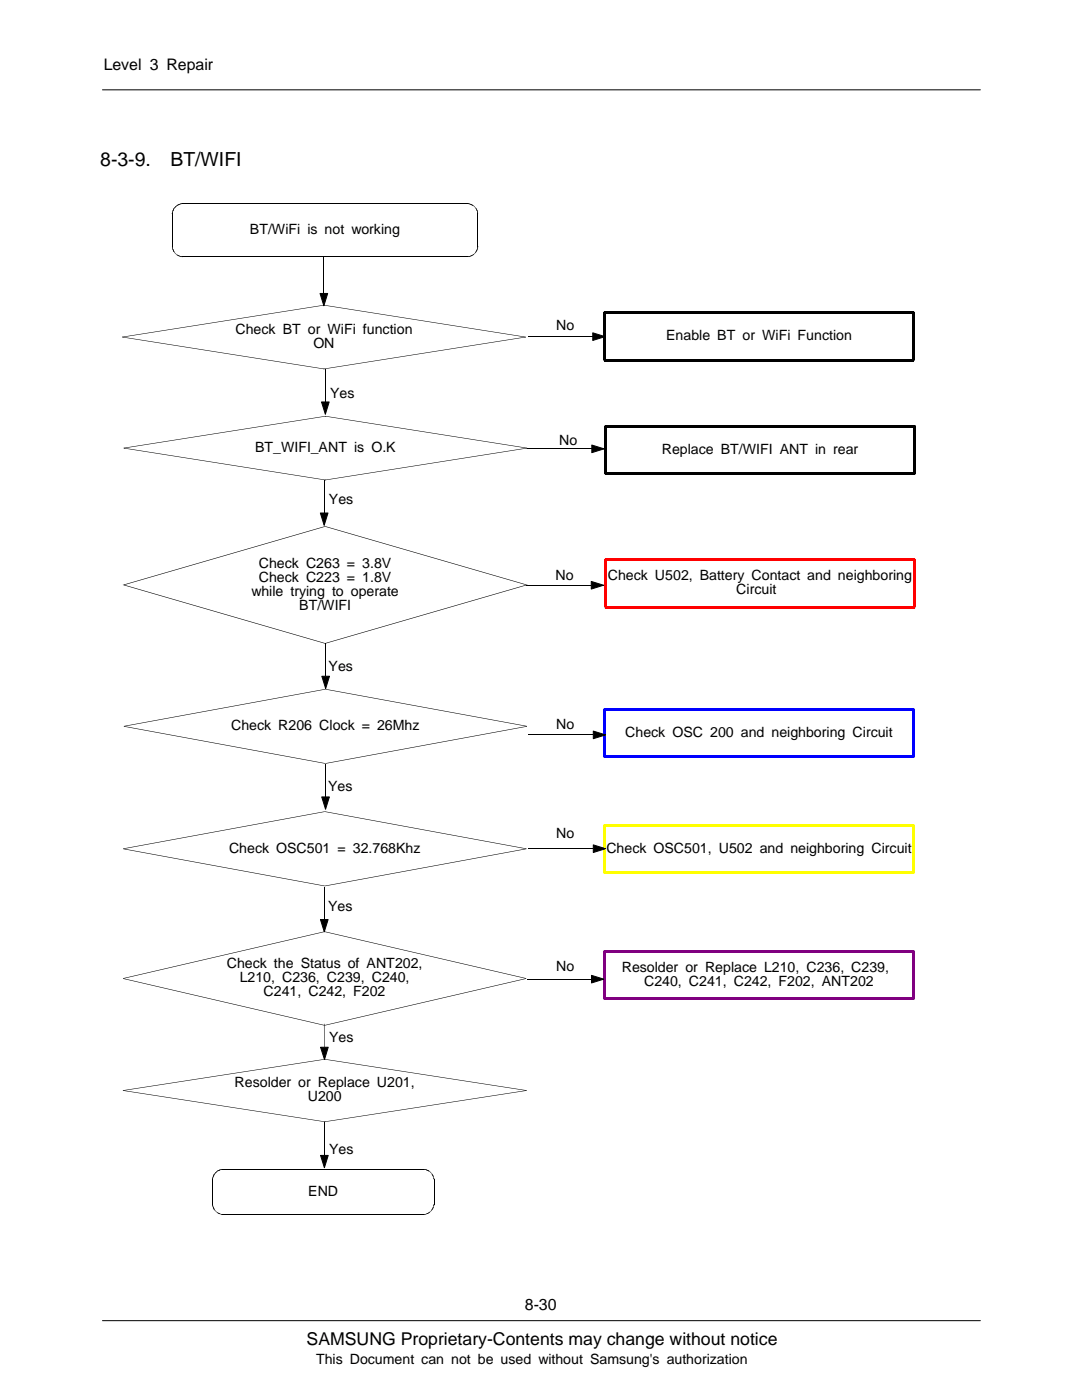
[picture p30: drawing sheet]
<svg xmlns="http://www.w3.org/2000/svg" width="216mm" height="279mm" viewBox="0 0 216 279" stroke-linecap="round" stroke-linejoin="round" font-family="sans-serif">
<defs><g id="words">
<g font-size="3.9">
<text x="20" y="33.1">8-3-9.</text>
<text x="34" y="33">BT/WIFI</text>
</g>
<text font-size="3.5" x="61.2" y="268.5">SAMSUNG Proprietary-Contents may change without notice</text>
<g font-size="3.2">
<text x="20.7" y="14">Level 3 Repair</text>
<text x="104.7" y="261.5">8-30</text>
</g>
<g font-size="2.8">
<text x="49.9" y="46.7">BT/WiFi is not working</text>
<text x="111" y="66">No</text>
<text x="47" y="66.6">Check BT or WiFi function</text>
<text x="62.5" y="69.5">ON</text>
<text x="132.9" y="67.9">Enable BT or WiFi Function</text>
<text x="65.9" y="79.4">Yes</text>
<text x="111.6" y="88.8">No</text>
<text x="50.9" y="90.2">BT_WIFI_ANT is O.K</text>
<text x="132.1" y="90.5">Replace BT/WIFI ANT in rear</text>
<text x="65.6" y="100.5">Yes</text>
<text x="51.6" y="113.3">Check C263 = 3.8V</text>
<text x="50.2" y="118.9">while trying to operate</text>
<text x="51.6" y="116.1">Check C223 = 1.8V</text>
<text x="110.8" y="115.7">No</text>
<text x="121.3" y="115.8">Check U502, Battery Contact and neighboring</text>
<text x="146.9" y="118.6">Circuit</text>
<text x="59.7" y="121.7">BT/WIFI</text>
<text x="65.6" y="134">Yes</text>
<text x="46.1" y="145.7">Check R206 Clock = 26Mhz</text>
<text x="111" y="145.4">No</text>
<text x="124.8" y="147.1">Check OSC 200 and neighboring Circuit</text>
<text x="65.5" y="157.8">Yes</text>
<text x="111" y="167.3">No</text>
<text x="45.7" y="170.2">Check OSC501 = 32.768Khz</text>
<text x="121" y="170.2">Check OSC501, U502 and neighboring Circuit</text>
<text x="65.5" y="181.8">Yes</text>
<text x="45.3" y="193.2">Check the Status of ANT202,</text>
<text x="47.8" y="196">L210, C236, C239, C240,</text>
<text x="111" y="193.7">No</text>
<text x="124.1" y="194">Resolder or Replace L210, C236, C239,</text>
<text x="128.5" y="196.8">C240, C241, C242, F202, ANT202</text>
<text x="52.6" y="198.9">C241, C242, F202</text>
<text x="65.7" y="207.9">Yes</text>
<text x="46.8" y="217">Resolder or Replace U201,</text>
<text x="61.4" y="219.8">U200</text>
<text x="65.7" y="230.3">Yes</text>
<text x="61.5" y="238.6">END</text>
<text x="63.1" y="272.1">This Document can not be used without Samsung's authorization</text>
</g>
</g></defs>
<path d="M20.4 263.6h175.2" fill="none" stroke="#000" stroke-width=".2"/>
<path d="M20.8 265.5h174.8v9h-174.8z" fill="#fff"/>
<g fill="none" stroke="#000" stroke-width=".2">
<path d="M20.4 17.9h175.2M34.4 42.6v6.7M36.4 51.2h57M36.4 40.6h57M63.9 58.6h1.5l-.8 2.4zM64.6 51.3v7.3M95.3 42.6v6.7M64.9 73.6v6.6M105.3 67.2h13M118.3 66.4l2.4 .8-2.4 .7zM64.2 80.2h1.5l-.8 2.5zM42.4 235.3v5.1"/>
<path d="M44.4 233.4h40.2M86.6 235.3v5.1M44.4 242.4h40.2"/>
</g>
<g fill="#000">
<path d="M34.3 49.3l.1-.1zM34.3 42.6h.1zM34.3 42.5l.1 .1zM34.3 49.4l.1-.1zM34.3 42.5h.1zM34.3 49.3h.1zM34.4 42.4v.1zM34.4 49.4h.1zM34.4 42.4h.1zM34.3 49.4h.2zM34.4 42.3l.1 .1zM34.4 49.6l.1-.1z"/>
<path d="M34.4 42.3h.1zM34.4 49.4l.1 .1zM34.4 42.2l.1 .1zM34.4 49.7l.1-.1zM34.4 42.2h.1zM34.4 49.6h.1zM34.4 42.1l.1 .1zM34.4 49.8l.1-.1zM34.4 42.1h.1zM34.4 49.7h.1zM34.5 42v.1zM34.5 49.9l.1-.1z"/>
<path d="M34.5 42h.1zM34.4 49.8h.2zM34.5 41.9l.1 .1zM34.5 50l.1-.1zM34.5 49.9h.1zM34.6 41.8v.2zM34.6 50h.1zM34.6 41.8l.1 .1zM34.5 50h.2zM34.6 41.7l.1 .2zM34.6 50.1h.1zM34.6 41.7l.1 .1z"/>
<path d="M34.6 50l.1 .1zM34.6 41.6l.1 .2zM34.6 50.2h.2zM34.6 41.6l.2 .1zM34.6 50.1l.2 .1zM34.7 41.6v.1zM34.7 50.3h.1zM34.7 41.6h.1zM34.8 41.5v.1zM34.8 50.4h.1zM34.8 41.5h.1zM34.7 50.3l.2 .1z"/>
<path d="M34.8 50.5l.1-.1zM34.8 41.4h.2zM34.9 50.5h.1zM34.9 50.4v.2zM34.9 41.3h.2zM34.9 50.5l.2 .1zM35 50.6h.1zM35 41.3h.1zM35.1 41.2h.1zM35.2 50.7l-.1 .1zM35.1 50.6v.2zM35.1 41.1h.2z"/>
<path d="M35.2 41v.1zM35.1 50.8h.2zM35.2 41l.1 .1zM35.3 50.8v.1zM35.3 41v.1zM35.3 41h.1zM35.4 50.8v.1zM35.4 40.9v.1zM35.3 50.8l.1 .1zM35.4 40.9l.1 .1zM35.5 50.9v.1zM35.5 40.9v.1z"/>
<path d="M35.4 50.9l.1 .1zM35.5 40.9h.1zM35.6 50.9v.2zM35.6 40.8v.1zM35.5 50.9l.1 .2zM35.6 40.8l.1 .1zM35.7 51l-.1 .1zM35.6 40.8l.2 .1zM35.8 51l-.1 .1zM35.7 40.7l.1 .2zM35.7 51v.1zM35.7 40.7l.2 .1z"/>
<path d="M35.8 40.7l.1 .1zM35.8 51v.2zM35.8 40.7l.2 .1zM35.9 51.1l-.1 .1zM35.9 40.7l.1 .1zM36 51.1v.1zM35.9 51.1l.1 .1zM36 40.7h.1zM36.1 51.1l-.1 .1zM36 40.6l.1 .1zM36 40.6l.2 .1zM36.2 51.1v.1z"/>
<path d="M36.2 40.6v.1zM36.1 51.1l.1 .1zM36.2 40.6l.1 .1zM36.3 51.2v.1zM36.3 40.6v.1zM36.2 51.1l.1 .2zM36.3 40.6l.1 .1zM36.4 51.2v.1zM36.4 40.6v.1zM36.3 51.2l.1 .1zM93.4 40.6l-.1 .1zM93.3 51.2l.1 .1z"/>
<path d="M93.4 40.6l.1 .1zM93.5 40.6v.1zM93.5 51.2v.1zM93.3 51.2l.2 .1zM93.6 40.6l-.1 .1zM93.5 51.1l.1 .1zM93.6 40.6v.1zM93.5 51.2h.1zM93.7 40.6l-.1 .1zM93.6 51.1l.1 .1zM93.7 40.6v.2zM93.5 51.1l.2 .1z"/>
<path d="M93.8 40.7l-.1 .1zM93.7 51.1l.1 .1zM93.6 51.1l.2 .1zM93.8 40.7v.1zM93.7 51.1l.2 .1zM93.9 40.7l-.1 .1zM93.8 51.1l.1 .1zM93.9 40.7v.2zM94 40.7l-.1 .2zM93.9 51l.1 .1zM94 40.7v.2zM93.8 51.1h.2z"/>
<path d="M94.1 40.8l-.1 .1zM94 51l.1 .1zM94.1 40.8v.1zM93.9 51l.2 .1zM94.1 50.9v.2zM94.1 40.8l.1 .2zM94.3 40.9l-.1 .1zM94.2 50.9l.1 .1zM94.3 40.9v.1zM94.1 50.9l.2 .1zM94.3 50.8v.1zM94.3 40.9l.1 .2z"/>
<path d="M94.2 50.9h.1zM94.4 41v.1zM94.4 50.8v.1zM94.4 41l.1 .1zM94.3 50.8l.1 .1zM94.5 41v.1zM94.4 50.8h.1zM94.5 41v.2zM94.6 41.1l-.1 .1zM94.5 50.7l.1 .1zM94.4 50.8h.2zM94.5 41.2h.2z"/>
<path d="M94.6 50.6l.1 .1zM94.7 41.2v.1zM94.5 50.7h.2zM94.7 41.2l-.1 .1zM94.7 41.3h.1zM94.7 50.6v.1zM94.7 41.4l.1-.1zM94.7 50.5h.1zM94.7 41.4h.2zM94.7 50.5l.1 .1zM94.9 41.4v.1zM94.7 50.5h.2z"/>
<path d="M94.8 50.4l.1 .1zM94.9 50.3l.1 .1zM94.9 41.5l.1 .1zM94.9 50.3v.2zM94.9 41.6h.1zM94.9 50.3h.1zM94.9 41.6h.2zM94.9 50.2l.1 .2zM95 41.7l.1-.1zM95 50.2h.1zM95 41.7h.1zM95 50.2v.1z"/>
<path d="M95 41.8l.1-.1zM95 50.1h.1zM95 41.8h.2zM95 50.1l.1 .1zM95.1 41.9l.1-.1zM95.1 50h.1zM95.1 41.9h.1zM95.1 50v.1zM95.1 42l.1-.1zM95.1 49.9l.1 .1zM95.1 42h.2zM95.1 42h.1z"/>
<path d="M95.1 49.8l.1 .1zM95.1 42l.2 .1zM95.1 49.8l.1 .2zM95.2 42.1h.1zM95.2 49.7l.1 .1zM95.2 42.1l.1 .1zM95.2 49.7v.2zM95.2 42.2h.1zM95.2 49.6l.1 .1zM95.2 42.2l.1 .1zM95.2 42.3h.1zM95.2 49.5l.1 .1z"/>
<path d="M95.2 42.3l.2 .1zM95.2 49.5l.1 .2zM95.2 42.4h.2zM95.2 49.4h.2zM95.2 42.4l.2 .1zM95.2 49.4l.1 .2zM95.3 42.5h.1zM95.3 49.3l.1 .1zM95.3 42.5l.1 .1zM95.3 42.6h.1zM95.3 49.2l.1 .1zM95.3 49.2l.1 .2z"/>
<path d="M24.5 67.2v.1zM24.5 67.2l40.1 6.4v.1l-40.1-6.4zM63.9 58.6h1.5l-.8 2.4zM24.5 67.2l40.1-6.3v.1l-40.1 6.3zM64.6 73.6l40.2-6.4v.1l-40.2 6.4zM104.8 67.2v.1zM64.6 60.9l40.2 6.3v.1l-40.2-6.3zM118.3 66.4l2.4 .8-2.4 .7zM64.2 80.2h1.5l-.8 2.5zM24.7 116.7l40.2 11.7v.1l-40.2-11.7zM64.9 105v.1zM24.7 116.7l40.2-11.7v.1l-40.2 11.7z"/>
<path d="M64.9 105l40.2 11.7v.1l-40.2-11.7zM64.9 128.4l40.2-11.7v.1l-40.2 11.7zM64.9 128.4v.1zM42.4 235.3l.1 .1zM42.4 235.2l.1 .2zM42.4 235.2h.1zM42.4 235.1l.1 .1zM42.4 235l.1 .2zM42.4 235l.1 .1zM42.4 234.9l.1 .2zM42.4 234.9l.1 .1zM42.5 234.8v.1z"/>
<path d="M42.5 234.8l.1 .1zM42.5 234.7l.1 .2zM42.5 234.7l.1 .1zM42.6 234.6v.2zM42.6 234.6l.1 .1zM42.6 234.5l.1 .2zM42.6 234.5l.1 .1zM42.7 234.4v.2zM42.7 234.4l.1 .1zM42.7 234.4h.1zM42.8 234.3v.1zM42.8 234.3h.1z"/>
<path d="M42.8 234.2l.1 .1zM42.8 234.2h.1zM43 234l-.1 .2zM43 234h.1zM43 234h.2zM43.2 233.8v.2zM43.2 233.8h.1zM43.2 233.7l.1 .1zM43.2 233.7l.2 .1zM43.3 233.7l.1 .1zM43.3 233.7h.2zM43.4 233.6l.1 .1z"/>
<path d="M43.5 233.6v.1zM43.5 233.6l.1 .1zM43.6 233.6v.1zM43.6 233.6h.1zM43.7 233.5v.1zM43.7 233.5l.1 .1zM43.8 233.5v.1zM43.8 233.5h.1zM43.9 233.4v.1zM43.9 233.4l.1 .1zM44 233.4v.1zM44 233.4l.1 .1z"/>
<path d="M44.1 233.4v.1zM44.1 233.4h.1zM44.2 233.3v.1zM44.2 233.3l.1 .1zM44.3 233.3v.1zM44.3 233.3l.1 .1zM44.4 233.3v.1zM84.6 233.3v.1zM84.6 233.3l.1 .1zM84.7 233.3v.1zM84.7 233.3l.1 .1zM84.8 233.3v.1z"/>
<path d="M84.8 233.3l.1 .2zM84.9 233.4v.1zM84.9 233.4l.1 .1zM85 233.4v.1zM85 233.4l.1 .1zM85.1 233.4v.1zM85.1 233.4l.1 .2zM85.2 233.5v.1zM85.2 233.5l.1 .1zM85.3 233.5v.1zM85.3 233.5l.1 .2zM85.4 233.6v.1z"/>
<path d="M85.5 233.6l-.1 .1zM85.5 233.6v.1zM85.6 233.6l-.1 .1zM85.6 233.6v.2zM85.7 233.7l-.1 .1zM85.7 233.7v.1zM85.7 233.7l.1 .2zM85.8 233.8v.1zM85.8 233.9h.1zM85.9 233.9v.1zM85.9 233.9l-.1 .1zM86 234h-.1z"/>
<path d="M86 234v.1zM86 234.1h.1zM86.1 234.1v.2zM86.1 234.3h.2zM86.1 234.3l.2 .1zM86.2 234.4h.1zM86.2 234.4h.2zM86.3 234.5l.1-.1zM86.3 234.5h.1zM86.3 234.6l.1-.1zM86.3 234.6h.1zM86.3 234.7l.1-.1z"/>
<path d="M86.3 234.7h.2zM86.4 234.8l.1-.1zM86.4 234.8h.1zM86.4 234.9l.1-.1zM86.4 234.9h.2zM86.4 235l.2-.1zM86.4 234.9l.2 .1zM86.5 235.1l.1-.1zM86.5 235.1h.1zM86.5 235.2l.1-.1zM86.5 235.2h.1zM86.5 235.2l.2 .1z"/>
<path d="M86.6 235.3h.1zM42.4 240.4h.1zM42.4 240.5h.1zM42.4 240.4l.1 .1zM42.4 240.6h.1zM42.4 240.5l.1 .1zM42.4 240.7h.1zM42.4 240.6l.1 .1zM42.4 240.8h.1zM42.4 240.7l.1 .1zM42.5 240.9h.1zM42.4 240.8l.2 .1z"/>
<path d="M42.5 241h.1zM42.5 240.9l.1 .1zM42.6 241.1h.1zM42.5 241l.2 .1zM42.6 241.2h.1zM42.6 241.1l.1 .1zM42.7 241.3l.1-.1zM42.6 241.2h.2zM42.7 241.4l.1-.1zM42.7 241.3h.1zM42.8 241.4h.1zM42.7 241.4h.1z"/>
<path d="M42.8 241.5h.1zM42.8 241.4l.1 .1zM42.8 241.5l.1 .1zM42.9 241.7l.1-.1zM42.9 241.6l.1 .1zM42.9 241.7h.2zM43 241.8l.1-.1zM43 241.8h.2zM43.2 241.8v.1zM43.2 241.8v.2zM43.4 241.9l-.1 .1zM43.3 241.9v.1z"/>
<path d="M43.5 242l-.1 .1zM43.4 241.9v.2zM43.5 242v.1zM43.6 242.1v.1zM43.5 242l.1 .2zM43.7 242.1v.1zM43.6 242.1l.1 .1zM43.8 242.2v.1zM43.7 242.1l.1 .2zM43.8 242.2l.1 .1zM43.9 242.2v.1zM44 242.2v.1z"/>
<path d="M43.9 242.2l.1 .1zM44 242.2l.1 .2zM44.1 242.3v.1zM44.2 242.3v.1zM44.1 242.3l.1 .1zM44.3 242.3v.1zM44.2 242.3l.1 .1zM44.4 242.3v.1zM44.3 242.3l.1 .1zM84.6 242.3v.1zM84.7 242.3v.1zM84.6 242.3l.1 .1z"/>
<path d="M84.8 242.3v.1zM84.7 242.3l.1 .1zM84.8 242.3l.1 .1zM84.9 242.3v.1zM85 242.2v.1zM84.9 242.3h.1zM85 242.2l.1 .1zM85.1 242.2v.1zM85.2 242.2v.1zM85.1 242.2l.1 .1zM85.3 242.1v.1zM85.2 242.2h.1z"/>
<path d="M85.4 242.1v.1zM85.3 242.1l.1 .1zM85.4 242l.1 .1zM85.4 242.1h.1zM85.5 242l.1 .1zM85.4 242.1h.2zM85.6 241.9l.1 .1zM85.5 242h.2zM85.7 241.9v.1zM85.6 242h.1zM85.8 241.8v.1zM85.7 241.9h.1z"/>
<path d="M85.8 241.8l.1 .1zM85.8 241.8h.1zM85.8 241.8h.2zM85.9 241.7l.1 .1zM86 241.6l.1 .1zM86 241.6v.2zM86 241.6h.1zM86.1 241.5h.1zM86.1 241.5v.1zM86.1 241.4h.2zM86.2 241.4v.1zM86.2 241.3l.1 .1z"/>
<path d="M86.3 241.2l.1 .1zM86.3 241.2v.2zM86.3 241.2h.1zM86.3 241.1h.1zM86.3 241.1l.1 .1zM86.4 241h.1zM86.4 241v.1zM86.4 240.9h.1zM86.4 240.9l.1 .1zM86.4 240.8h.2zM86.4 240.8l.1 .1zM86.5 240.7h.1z"/>
<path d="M86.5 240.7l.1 .1zM86.5 240.6h.1zM86.5 240.6l.1 .1zM86.5 240.5h.1zM86.5 240.5l.1 .1zM86.6 240.4h.1zM86.6 240.4v.1z"/>
<path d="M120.4 62.2v.2h.4v.2h-.2v-.4z" fill-rule="evenodd"/>
<path d="M120.6 71.6h.2v.3h-.4v.2h.2z" fill-rule="evenodd"/>
<path d="M182.1 62.4h.4v-.2h-.2v.4h-.2z" fill-rule="evenodd"/>
<path d="M182.1 71.6h.2v.5h.2v-.2h-.4z" fill-rule="evenodd"/>
<path d="M24.5 116.7h.4z" fill-rule="evenodd"/>
<path d="M104.9 116.7h.4z" fill-rule="evenodd"/>
</g>
<g fill="#000">
<path d="M34.4 42.6v.1zM34.7 50.2v.1zM34.7 41.6v.1zM35.4 50.9v.1zM35.4 40.9v.1zM36.4 51.2v.1zM93.4 40.6v.1zM94.3 40.9v.1zM94.3 50.9v.1zM95 41.6v.1zM95 50.2v.1zM95.4 49.2v.1z"/>
<path d="M64.6 60.9v.1zM64.6 73.6v.1zM42.4 235.3v.1zM42.7 234.3v.1zM43.4 233.6v.1zM84.6 233.3v.1zM85.6 233.6v.1zM86.3 234.3v.1zM42.7 241.3v.1zM43.4 242v.1zM44.4 242.4v.1zM85.6 242v.1z"/>
<path d="M86.3 241.3v.1zM86.6 240.4v.1z"/>
</g>
<path d="M120.6 71.9h61.7M182.3 62.4v9.5M182.3 62.4h-61.7v9.5" fill="none" stroke="#000" stroke-width=".4"/>
<g fill="#f00">
<path d="M182.3 111.7h.4v-.2h-.2v.4h-.2z" fill-rule="evenodd"/>
<path d="M182.3 121h.2v.4h.2v-.2h-.4z" fill-rule="evenodd"/>
<path d="M120.8 121h.2v.2h-.4v.2h.2z" fill-rule="evenodd"/>
<path d="M120.6 111.5v.2h.4v.2h-.2v-.4z" fill-rule="evenodd"/>
</g>
<path d="M120.8 111.7h61.7v9.5h-61.7z" fill="none" stroke="#f00" stroke-width=".4"/>
<path d="M105 116.8h13M118 116l2.4 .8-2.4 .8zM64.2 135h1.5l-.7 2.4zM65 128.4v6.6" fill="none" stroke="#000" stroke-width=".2"/>
<path d="M118 116l2.4 .8-2.4 .8zM64.9 137.5v.1zM24.7 144.9l40.2-7.4v.1l-40.2 7.4zM64.2 135h1.5l-.7 2.4zM24.7 144.9v.1zM24.7 144.9l40.2 7.4v.1l-40.2-7.4zM64.9 152.3l.1 .1zM64.9 152.3l40.2-7.4 .1 .1-40.2 7.4zM105.2 144.9v.1zM65 137.5l40.2 7.4-.1 .1-40.2-7.4z" fill="#000"/>
<g fill="#00f">
<path d="M182.1 141.6h.4v-.2h-.2v.4h-.2z" fill-rule="evenodd"/>
<path d="M182.1 150.8h.2v.4h.2v-.2h-.4z" fill-rule="evenodd"/>
<path d="M120.6 150.8h.2v.2h-.4v.2h.2z" fill-rule="evenodd"/>
<path d="M120.4 141.4v.2h.4v.2h-.2v-.4z" fill-rule="evenodd"/>
</g>
<path d="M182.3 141.6v9.4M182.3 141.6h-61.7v9.4h61.7" fill="none" stroke="#00f" stroke-width=".4"/>
<path d="M105.4 146.7h13M118.4 145.9l2.4 .8-2.4 .7z" fill="none" stroke="#000" stroke-width=".2"/>
<path d="M118.4 145.9l2.4 .8-2.4 .7z" fill="#000"/>
<g fill="#ff0">
<path d="M182.1 164.7h.4v-.2h-.2v.4h-.2z" fill-rule="evenodd"/>
<path d="M182.1 174h.2v.4h.2v-.2h-.4z" fill-rule="evenodd"/>
<path d="M120.6 174h.2v.2h-.4v.2h.2z" fill-rule="evenodd"/>
<path d="M120.4 164.5v.2h.4v.2h-.2v-.4z" fill-rule="evenodd"/>
</g>
<path d="M120.6 174.2h61.7M182.3 164.7v9.5M182.3 164.7h-61.7v9.5" fill="none" stroke="#ff0" stroke-width=".4"/>
<path d="M64.2 159h1.5l-.7 2.5zM64.9 152.5v6.5M105.4 169.4h13M118.4 168.6l2.4 .8-2.4 .7z" fill="none" stroke="#000" stroke-width=".2"/>
<path d="M64.2 159h1.5l-.7 2.5zM118.4 168.6l2.4 .8-2.4 .7zM24.6 195.2v.1zM24.6 195.2l40.2 9.4-.1 .1-40.1-9.4zM64.7 185.9l.1 .1zM24.6 195.2l40.1-9.3 .1 .1-40.2 9.3zM105 195.2v.1zM64.8 185.9l40.2 9.3v.1l-40.2-9.3zM64.8 204.6v.1zM64.8 204.6l40.2-9.4v.1l-40.2 9.4z" fill="#000"/>
<g fill="#800080">
<path d="M182.1 189.8h.4v-.1h-.2v.4h-.2z" fill-rule="evenodd"/>
<path d="M182.1 199.1h.2v.4h.2v-.2h-.4z" fill-rule="evenodd"/>
<path d="M120.6 199.1h.2v.2h-.4v.2h.2z" fill-rule="evenodd"/>
<path d="M120.4 189.7v.1h.4v.3h-.2v-.4z" fill-rule="evenodd"/>
</g>
<path d="M182.3 189.8v9.5M182.3 189.9l-61.7-.1v9.5h61.7" fill="none" stroke="#800080" stroke-width=".4"/>
<path d="M64.7 95.8v6.6M105.1 89.6h13M118.1 88.8l2.4 .8-2.4 .7zM63.9 102.4h1.5l-.7 2.4zM64.7 176.9v6.6M63.9 183.5h1.6l-.8 2.5zM105.1 195.4h12.9M118 194.6l2.5 .8-2.5 .8zM64 209h1.5l-.8 2.5zM64.7 204.3v4.7M64 230.6h1.5l-.8 2.4zM64.7 224v6.6" fill="none" stroke="#000" stroke-width=".2"/>
<g fill="#000">
<path d="M24.7 89.4v.1zM24.7 89.4l40.2 6.3v.1l-40.2-6.3zM24.7 89.4l40.2-6.4v.1l-40.2 6.4zM64.9 95.7l40.2-6.3v.1l-40.2 6.3zM105.1 89.4v.1zM64.9 83l40.2 6.4v.1l-40.2-6.4zM118.1 88.8l2.4 .8-2.4 .7zM63.9 102.4h1.5l-.7 2.4zM24.6 169.3v.2zM24.6 169.4l40.2 7.4v.1l-40.2-7.4zM64.8 161.9v.1zM64.8 176.8v.1z"/>
<path d="M24.6 169.3l40.2-7.4v.1l-40.2 7.4zM64.8 176.8l40.2-7.4v.1l-40.2 7.4zM105 169.3v.2zM64.8 161.9l40.2 7.4v.1l-40.2-7.4zM63.9 183.5h1.6l-.8 2.5zM118 194.6l2.5 .8-2.5 .8zM24.6 217.6v.1zM24.6 217.6l40.2 6.2v.1l-40.2-6.2zM64 209h1.5l-.8 2.5zM24.6 217.6l40.2-6.3v.2l-40.2 6.2zM105 217.6v.1zM64.8 211.3l40.2 6.3v.1l-40.2-6.2z"/>
<path d="M64 230.6h1.5l-.8 2.4zM64.8 223.8l40.2-6.2v.1l-40.2 6.2z"/>
<path d="M120.6 84.8v.2h.5v.2h-.3v-.4z" fill-rule="evenodd"/>
<path d="M120.8 94.3h.3v.2h-.4v.2h.1z" fill-rule="evenodd"/>
<path d="M182.3 85h.4v-.2h-.2v.4h-.2z" fill-rule="evenodd"/>
<path d="M182.3 94.3h.2v.4h.2v-.2h-.4z" fill-rule="evenodd"/>
</g>
<path d="M64.9 83v.1zM64.9 95.7v.1zM64.8 211.3v.2zM64.8 223.8v.1z" fill="#000"/>
<path d="M120.8 85h61.7M120.9 85v9.5M182.5 85v9.5h-61.7" fill="none" stroke="#000" stroke-width=".4"/>
<use href="#words"/>
</svg>
